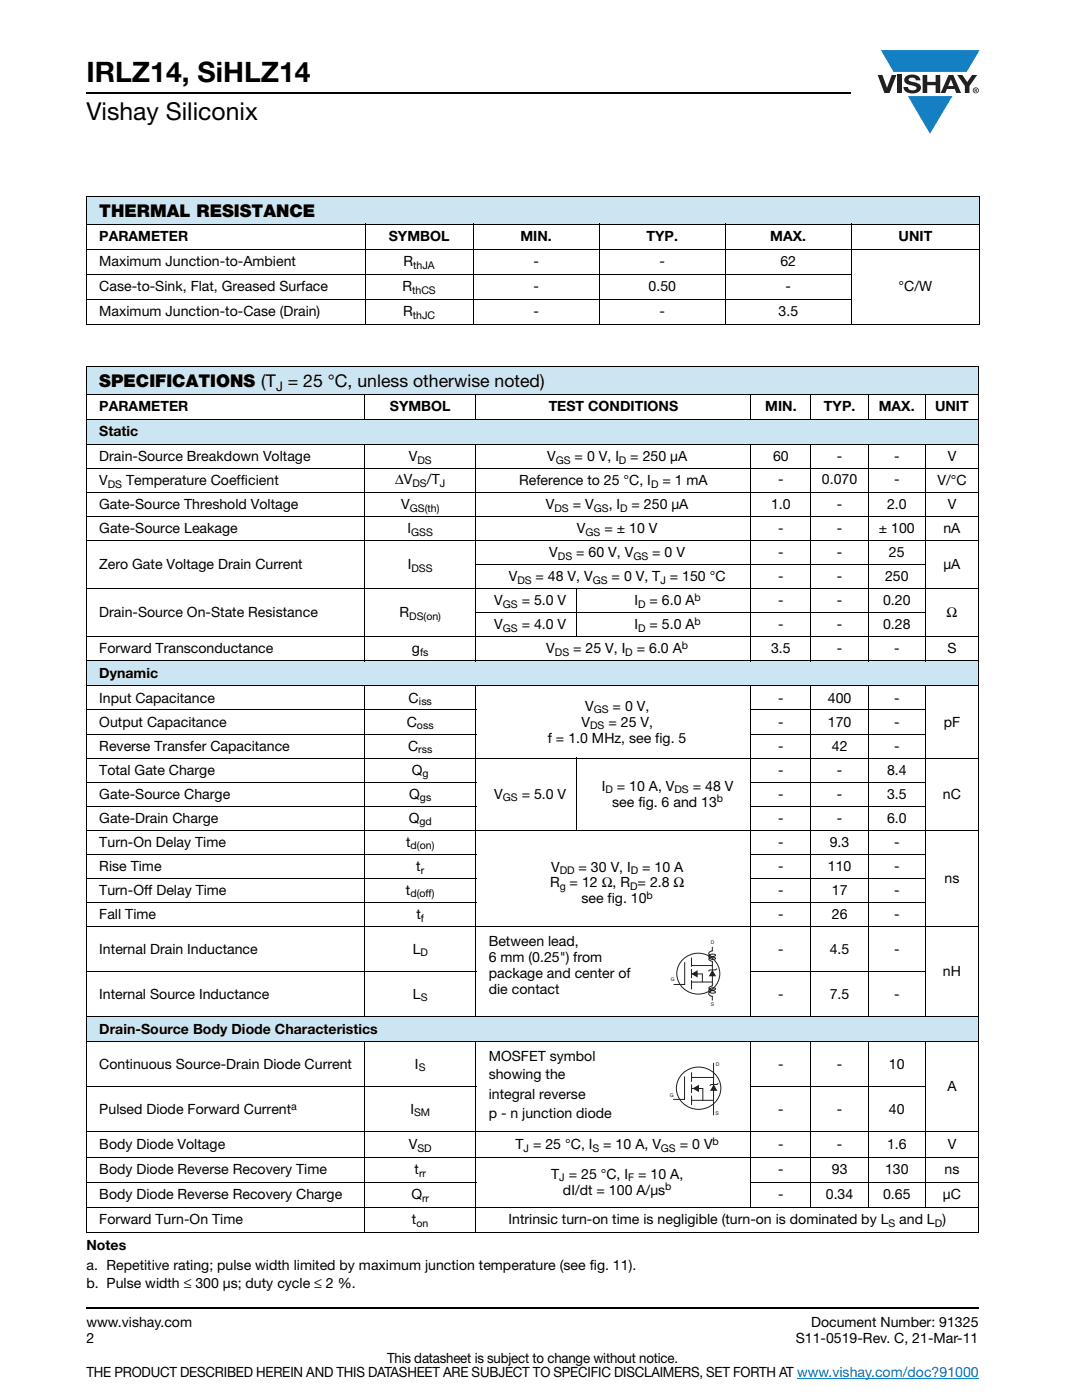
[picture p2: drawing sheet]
<svg xmlns="http://www.w3.org/2000/svg" width="216mm" height="279mm" viewBox="0 0 216 279" stroke-linecap="round" stroke-linejoin="round" font-family="sans-serif">
<defs><g id="words">
<text font-size="5.6" x="17.3" y="16.4">IRLZ14, SiHLZ14</text>
<text font-size="4.9" x="17.3" y="24">Vishay Siliconix</text>
<g font-size="3.5">
<text x="19.8" y="43.3">THERMAL RESISTANCE</text>
<text x="19.8" y="77.3">SPECIFICATIONS (T = 25 °C, unless otherwise noted)</text>
</g>
<g font-size="2.8">
<text x="19.8" y="48.1">PARAMETER</text>
<text x="19.8" y="53.1">Maximum Junction-to-Ambient</text>
<text x="77.6" y="48.1">SYMBOL</text>
<text x="80.5" y="53.1">R</text>
<text x="103.9" y="48.1">MIN.</text>
<text x="106.5" y="53.1">-</text>
<text x="129" y="48.1">TYP.</text>
<text x="131.6" y="53.1">-</text>
<text x="153.7" y="48.1">MAX.</text>
<text x="155.7" y="53.1">62</text>
<text x="179.3" y="48.1">UNIT</text>
<text x="19.8" y="58.1">Case-to-Sink, Flat, Greased Surface</text>
<text x="80.3" y="58.1">R</text>
<text x="106.5" y="58.1">-</text>
<text x="129.4" y="58.1">0.50</text>
<text x="156.8" y="58.1">-</text>
<text x="179.3" y="58.1">°C/W</text>
<text x="19.8" y="63.1">Maximum Junction-to-Case (Drain)</text>
<text x="80.4" y="63.1">R</text>
<text x="106.5" y="63.1">-</text>
<text x="131.6" y="63.1">-</text>
<text x="155.3" y="63.1">3.5</text>
<text x="19.8" y="82.1">PARAMETER</text>
<text x="77.8" y="82.1">SYMBOL</text>
<text x="109.5" y="82.1">TEST CONDITIONS</text>
<text x="152.7" y="82.1">MIN.</text>
<text x="164.4" y="82.1">TYP.</text>
<text x="175.4" y="82.1">MAX.</text>
<text x="186.6" y="82.1">UNIT</text>
<text x="19.8" y="87.1">Static</text>
<text x="19.8" y="92">Drain-Source Breakdown Voltage</text>
<text x="81.6" y="92">V</text>
<text x="109.2" y="92">V</text>
<text x="114.7" y="92">= 0 V, I</text>
<text x="125.8" y="92">= 250 μA</text>
<text x="154.3" y="92">60</text>
<text x="167" y="92">-</text>
<text x="178.4" y="92">-</text>
<text x="189.1" y="92">V</text>
<text x="19.8" y="101.6">Gate-Source Threshold Voltage</text>
<text x="19.8" y="96.8">V</text>
<text x="25.2" y="96.8">Temperature Coefficient</text>
<text x="78.9" y="96.6">ΔV</text>
<text x="80" y="101.6">V</text>
<text x="85.2" y="96.6">/T</text>
<text x="103.6" y="96.8">Reference to 25 °C, I</text>
<text x="108.9" y="101.6">V</text>
<text x="114.3" y="101.6">= V</text>
<text x="121.5" y="101.6">, I</text>
<text x="126" y="101.6">= 250 μA</text>
<text x="132.2" y="96.8">= 1 mA</text>
<text x="153.9" y="101.6">1.0</text>
<text x="155.3" y="96.6">-</text>
<text x="164" y="96.6">0.070</text>
<text x="167" y="101.6">-</text>
<text x="177" y="101.6">2.0</text>
<text x="178.4" y="96.6">-</text>
<text x="187" y="96.8">V/°C</text>
<text x="189.1" y="101.6">V</text>
<text x="19.8" y="106.4">Gate-Source Leakage</text>
<text x="81.3" y="106.4">I</text>
<text x="115.1" y="106.4">V</text>
<text x="120.6" y="106.4">= ± 10 V</text>
<text x="155.3" y="106.4">-</text>
<text x="167" y="106.4">-</text>
<text x="175.4" y="106.4">± 100</text>
<text x="188.3" y="106.4">nA</text>
<text x="19.8" y="113.6">Zero Gate Voltage Drain Current</text>
<text x="81.4" y="113.6">I</text>
<text x="109.6" y="111.2">V</text>
<text x="115" y="111.2">= 60 V, V</text>
<text x="130.2" y="111.2">= 0 V</text>
<text x="155.3" y="111.2">-</text>
<text x="167" y="111.2">-</text>
<text x="177.4" y="111.2">25</text>
<text x="188.3" y="113.6">μA</text>
<text x="101.5" y="116">V</text>
<text x="106.9" y="116">= 48 V, V</text>
<text x="122" y="116">= 0 V, T = 150 °C</text>
<text x="155.3" y="116">-</text>
<text x="167" y="116">-</text>
<text x="176.6" y="116">250</text>
<text x="19.8" y="123.2">Drain-Source On-State Resistance</text>
<text x="79.7" y="123.2">R</text>
<text x="98.6" y="125.6">V</text>
<text x="98.6" y="120.8">V</text>
<text x="104.1" y="120.8">= 5.0 V</text>
<text x="104.1" y="125.6">= 4.0 V</text>
<text x="126.6" y="120.8">I</text>
<text x="126.6" y="125.6">I</text>
<text x="129.6" y="120.8">= 6.0 A</text>
<text x="129.6" y="125.6">= 5.0 A</text>
<text x="155.3" y="120.8">-</text>
<text x="155.3" y="125.6">-</text>
<text x="167" y="120.8">-</text>
<text x="167" y="125.6">-</text>
<text x="176.2" y="120.8">0.20</text>
<text x="176.2" y="125.6">0.28</text>
<text x="188.9" y="123.2">Ω</text>
<text x="19.8" y="130.4">Forward Transconductance</text>
<text x="82.2" y="130.4">g</text>
<text x="109" y="130.4">V</text>
<text x="114.4" y="130.4">= 25 V, I</text>
<text x="127.1" y="130.4">= 6.0 A</text>
<text x="153.9" y="130.4">3.5</text>
<text x="167" y="130.4">-</text>
<text x="178.4" y="130.4">-</text>
<text x="189" y="130.4">S</text>
<text x="19.8" y="135.3">Dynamic</text>
<text x="19.8" y="140.2">Input Capacitance</text>
<text x="81.5" y="140.2">C</text>
<text x="116.8" y="141.8">V</text>
<text x="122.2" y="141.8">= 0 V,</text>
<text x="155.3" y="140.2">-</text>
<text x="165.2" y="140.2">400</text>
<text x="178.4" y="140.2">-</text>
<text x="19.8" y="149.8">Reverse Transfer Capacitance</text>
<text x="19.8" y="145">Output Capacitance</text>
<text x="81.2" y="145">C</text>
<text x="81.4" y="149.8">C</text>
<text x="109.3" y="148.2">f = 1.0 MHz, see fig. 5</text>
<text x="116" y="145">V</text>
<text x="121.4" y="145">= 25 V,</text>
<text x="155.3" y="145">-</text>
<text x="155.3" y="149.8">-</text>
<text x="165.2" y="145">170</text>
<text x="166" y="149.8">42</text>
<text x="178.4" y="145">-</text>
<text x="178.4" y="149.8">-</text>
<text x="188.3" y="145">pF</text>
<text x="19.8" y="154.6">Total Gate Charge</text>
<text x="82.2" y="154.6">Q</text>
<text x="155.3" y="154.6">-</text>
<text x="167" y="154.6">-</text>
<text x="177" y="154.6">8.4</text>
<text x="19.8" y="159.4">Gate-Source Charge</text>
<text x="81.7" y="159.4">Q</text>
<text x="98.6" y="159.4">V</text>
<text x="104.1" y="159.4">= 5.0 V</text>
<text x="120.1" y="157.8">I</text>
<text x="122.2" y="161">see fig. 6 and 13</text>
<text x="123.1" y="157.8">= 10 A, V</text>
<text x="138.2" y="157.8">= 48 V</text>
<text x="155.3" y="159.4">-</text>
<text x="167" y="159.4">-</text>
<text x="177" y="159.4">3.5</text>
<text x="188.2" y="159.4">nC</text>
<text x="19.8" y="164.2">Gate-Drain Charge</text>
<text x="81.6" y="164.2">Q</text>
<text x="155.3" y="164.2">-</text>
<text x="167" y="164.2">-</text>
<text x="177" y="164.2">6.0</text>
<text x="19.8" y="173.8">Rise Time</text>
<text x="19.8" y="169">Turn-On Delay Time</text>
<text x="81.1" y="169">t</text>
<text x="83.1" y="173.8">t</text>
<text x="110" y="173.9">V</text>
<text x="115.4" y="173.9">= 30 V, I</text>
<text x="128.1" y="173.9">= 10 A</text>
<text x="155.3" y="169">-</text>
<text x="155.3" y="173.8">-</text>
<text x="165.2" y="173.8">110</text>
<text x="165.6" y="169">9.3</text>
<text x="178.4" y="169">-</text>
<text x="178.4" y="173.8">-</text>
<text x="19.8" y="178.6">Turn-Off Delay Time</text>
<text x="81" y="178.6">t</text>
<text x="109.7" y="177.1">R</text>
<text x="113.7" y="177.1">= 12 Ω, R = 2.8 Ω</text>
<text x="155.3" y="178.6">-</text>
<text x="166" y="178.6">17</text>
<text x="178.4" y="178.6">-</text>
<text x="188.5" y="176.2">ns</text>
<text x="19.8" y="183.4">Fall Time</text>
<text x="83.1" y="183.4">t</text>
<text x="116" y="180.3">see fig. 10</text>
<text x="155.3" y="183.4">-</text>
<text x="166" y="183.4">26</text>
<text x="178.4" y="183.4">-</text>
<text x="19.8" y="190.3">Internal Drain Inductance</text>
<text x="82.3" y="190.3">L</text>
<text x="97.5" y="188.8">Between lead,</text>
<text x="155.3" y="190.3">-</text>
<text x="165.6" y="190.3">4.5</text>
<text x="178.4" y="190.3">-</text>
<text x="97.5" y="192">6 mm (0.25&quot;) from</text>
<text x="97.5" y="195.2">package and center of</text>
<text x="188.2" y="194.8">nH</text>
<text x="19.8" y="199.3">Internal Source Inductance</text>
<text x="82.4" y="199.3">L</text>
<text x="97.5" y="198.4">die contact</text>
<text x="155.3" y="199.3">-</text>
<text x="165.6" y="199.3">7.5</text>
<text x="178.4" y="199.3">-</text>
<text x="19.8" y="206.3">Drain-Source Body Diode Characteristics</text>
<text x="19.8" y="213.3">Continuous Source-Drain Diode Current</text>
<text x="82.8" y="213.3">I</text>
<text x="97.5" y="211.8">MOSFET symbol</text>
<text x="97.5" y="215.4">showing the</text>
<text x="155.3" y="213.3">-</text>
<text x="167" y="213.3">-</text>
<text x="177.4" y="213.3">10</text>
<text x="97.5" y="219.2">integral reverse</text>
<text x="189" y="217.8">A</text>
<text x="19.8" y="222.3">Pulsed Diode Forward Current</text>
<text x="81.9" y="222.3">I</text>
<text x="97.5" y="223.1">p - n junction diode</text>
<text x="155.3" y="222.3">-</text>
<text x="167" y="222.3">-</text>
<text x="177.4" y="222.3">40</text>
<text x="19.8" y="229.3">Body Diode Voltage</text>
<text x="81.6" y="229.3">V</text>
<text x="102.8" y="229.3">T = 25 °C, I</text>
<text x="120.4" y="229.3">= 10 A, V</text>
<text x="135.7" y="229.3">= 0 V</text>
<text x="155.3" y="229.3">-</text>
<text x="167" y="229.3">-</text>
<text x="177" y="229.3">1.6</text>
<text x="189.1" y="229.3">V</text>
<text x="19.8" y="234.3">Body Diode Reverse Recovery Time</text>
<text x="19.8" y="239.3">Body Diode Reverse Recovery Charge</text>
<text x="82.1" y="239.3">Q</text>
<text x="82.7" y="234.3">t</text>
<text x="110" y="235.2">T = 25 °C, I</text>
<text x="112.3" y="238.4">dI/dt = 100 A/μs</text>
<text x="127.3" y="235.2">= 10 A,</text>
<text x="155.3" y="234.3">-</text>
<text x="155.3" y="239.3">-</text>
<text x="164.8" y="239.3">0.34</text>
<text x="166" y="234.3">93</text>
<text x="176.2" y="239.3">0.65</text>
<text x="176.6" y="234.3">130</text>
<text x="188.2" y="239.3">μC</text>
<text x="188.5" y="234.3">ns</text>
<text x="19.8" y="244.3">Forward Turn-On Time</text>
<text x="82.2" y="244.3">t</text>
<text x="101.5" y="244.3">Intrinsic turn-on time is negligible (turn-on is dominated by L</text>
<text x="179.4" y="244.3">and L )</text>
<text x="17.3" y="249.6">Notes</text>
<text x="17.3" y="257">b. Pulse width ≤ 300 μs; duty cycle ≤ 2 %.</text>
<text x="17.3" y="253.4">a. Repetitive rating; pulse width limited by maximum junction temperature (see fig. 11).</text>
<text x="17.3" y="264.9">www.vishay.com</text>
<text x="17.3" y="268.1">2</text>
<text x="158.8" y="268.1">S11-0519-Rev. C, 21-Mar-11</text>
<text x="161.8" y="264.9">Document Number: 91325</text>
<text x="17.3" y="274.8">THE PRODUCT DESCRIBED HEREIN AND THIS DATASHEET ARE SUBJECT TO SPECIFIC DISCLAIMERS, SET FORTH AT www.vishay.com/doc?91000</text>
<text x="77.3" y="272">This datasheet is subject to change without notice.</text>
</g>
<text font-size="2.6" x="55.1" y="78">J</text>
<g font-size="2.1">
<text x="82.4" y="53.7">thJA</text>
<text x="82.2" y="58.7">thCS</text>
<text x="82.4" y="63.6">thJC</text>
<text x="83.3" y="92.5">DS</text>
<text x="110.9" y="92.5">GS</text>
<text x="123.5" y="92.5">D</text>
<text x="21.5" y="97.3">DS</text>
<text x="82.3" y="97.1">DS</text>
<text x="87.7" y="97.1">J</text>
<text x="129.9" y="97.3">D</text>
<text x="81.8" y="102.1">GS(th)</text>
<text x="82" y="106.9">GSS</text>
<text x="110.6" y="102.1">DS</text>
<text x="116.8" y="106.9">GS</text>
<text x="118.5" y="102.1">GS</text>
<text x="123.8" y="102.1">D</text>
<text x="111.3" y="111.7">DS</text>
<text x="126.4" y="111.7">GS</text>
<text x="82.1" y="114.1">DSS</text>
<text x="103.2" y="116.5">DS</text>
<text x="118.3" y="116.5">GS</text>
<text x="131.8" y="116.5">J</text>
<text x="138.6" y="120">b</text>
<text x="81.7" y="123.7">DS(on)</text>
<text x="100.3" y="121.3">GS</text>
<text x="127.3" y="121.3">D</text>
<text x="138.6" y="124.8">b</text>
<text x="83.8" y="130.9">fs</text>
<text x="100.3" y="126.1">GS</text>
<text x="110.7" y="130.9">DS</text>
<text x="124.8" y="130.9">D</text>
<text x="127.3" y="126.1">D</text>
<text x="136.1" y="129.6">b</text>
<text x="83.6" y="140.7">iss</text>
<text x="118.5" y="142.3">GS</text>
<text x="83.2" y="145.5">oss</text>
<text x="117.8" y="145.5">DS</text>
<text x="83.5" y="150.3">rss</text>
<text x="84.3" y="155.1">g</text>
<text x="83.8" y="159.9">gs</text>
<text x="100.3" y="159.9">GS</text>
<text x="120.8" y="158.3">D</text>
<text x="134.6" y="158.3">DS</text>
<text x="143" y="160.1">b</text>
<text x="83.7" y="164.7">gd</text>
<text x="81.9" y="169.5">d(on)</text>
<text x="81.9" y="179.1">d(off)</text>
<text x="83.9" y="174.3">r</text>
<text x="111.7" y="174.4">DD</text>
<text x="111.7" y="177.6">g</text>
<text x="125.7" y="177.6">D</text>
<text x="125.9" y="174.4">D</text>
<text x="129" y="179.4">b</text>
<text x="84" y="183.9">f</text>
<text x="83.9" y="190.8">D</text>
<text x="84" y="199.8">S</text>
<text x="83.5" y="213.8">S</text>
<text x="58.1" y="221.5">a</text>
<text x="82.6" y="222.8">SM</text>
<text x="83.3" y="229.8">SD</text>
<text x="104.5" y="229.8">J</text>
<text x="118.2" y="229.8">S</text>
<text x="131.9" y="229.8">GS</text>
<text x="142.2" y="228.5">b</text>
<text x="83.6" y="234.8">rr</text>
<text x="84.2" y="239.8">rr</text>
<text x="111.6" y="235.7">J</text>
<text x="125.3" y="235.7">F</text>
<text x="132.7" y="237.6">b</text>
<text x="83.1" y="244.8">on</text>
<text x="177.3" y="244.8">S</text>
<text x="186.5" y="244.8">D</text>
</g>
<g font-size="1" fill="#211e1e">
<text x="141.8" y="188.5">D</text>
<text x="133.8" y="195.8">G</text>
<text x="141.8" y="200.8">S</text>
<text x="142.8" y="212.8">D</text>
<text x="133.6" y="219">G</text>
<text x="142.8" y="222.6">S</text>
</g>
</g></defs>
<g fill="#147fc3">
<path d="M175.8 10h19.7l-2.6 4.4h-1.1h-13.5z"/>
<path d="M181.2 19.2h8.8l-4.4 7.5z"/>
</g>
<g fill="#231f20">
<path d="M175.1 15h1l.9 2.5 .9-2.5h1l-1.4 3.6h-1z"/>
<path d="M179 15h.9v3.6h-.9z"/>
<path d="M180.8 15.3a2.1 2.1 0 0 1 2.7 .3l.1 .4h-.8a.79 .79 0 0 0-.7-.5 .79 .79 0 0 0-.8 .4l.2 .3 1 .2a1.08 1.08 0 0 1 1.3 1.1 1.08 1.08 0 0 1-1.1 1.1 1.73 1.73 0 0 1-2.4-1.2h.9a.96 .96 0 0 0 .8 .6 .96 .96 0 0 0 .9-.4 1.31 1.31 0 0 0-1.2-.6 1.03 1.03 0 0 1-1.1-.6 1.03 1.03 0 0 1 .2-1.1z"/>
<path d="M184.1 15h.9v1.3h1.7v-1.3h.9v3.6h-.9v-1.6h-1.7v1.6h-.9z"/>
<path d="M191 15h1l1 1.4 1-1.4h1l-1.6 2.2v1.4h-.9v-1.4z"/>
<path d="M189.7 15.8l.6 1.4h-1.1zM189.3 15l-1.6 3.6h.9l.4-.8h1.5l.3 .8h1l-1.6-3.6z"/>
<path d="M194.2 18a.5 .5 0 0 1 1 0 .5 .5 0 0 1-1 0zM194.1 18a.6 .6 0 0 0 1.2 0 .6 .6 0 0 0-1.2 0z"/>
<path d="M194.6 17.8h.2v.2h-.2zM194.5 17.7v.7h.1v-.3l.4 .3-.2-.3 .2-.2-.1-.2z"/>
</g>
<path d="M159 275.1h36.3" fill="none" stroke="#007ec4" stroke-width=".2"/>
<path d="M17.3 18.6h152.5M17.3 261h178" fill="none" stroke="#000" stroke-width=".36"/>
<path d="M17.3 39.2h178.2v5.5h-178.2z" fill="#cce5f3"/>
<g fill="none" stroke="#000" stroke-width=".2">
<path d="M17.2 39.2h178.3M17.3 39.3v25.3M195.5 39.3v25.3M17.2 44.7h178.3M17.2 49.7h178.3M17.2 54.7h152.8M17.2 59.7h152.8M72.9 44.6v20.2M94.4 44.6v20.2M119.6 44.6v20.2M144.7 44.6v20.2M169.9 44.6v20.2"/>
<path d="M17.2 64.7h178.3"/>
</g>
<g fill="#cce5f3">
<path d="M17.3 73.2h178v5.5h-178z"/>
<path d="M17.3 83.7h178v5h-178z"/>
<path d="M17.3 131.9h178v5h-178z"/>
<path d="M17.3 202.9h178v5h-178z"/>
</g>
<g fill="none" stroke="#000" stroke-width=".2">
<path d="M17.2 73.2h178.1M17.2 78.7h178.1M17.3 73.3v172.5M72.7 78.6v5.2M95 78.6v5.2M149.8 78.6v5.2M161.8 78.6v5.2M173.2 78.6v5.2M184.7 78.6v5.2M195.3 73.3v172.5M17.2 83.7h178.1M17.2 88.7h178.1"/>
<path d="M17.2 93.5h178.1M17.2 98.3h178.1M72.7 88.6v43.4M95 88.6v43.4M149.8 88.6v43.4M161.8 88.6v43.4M173.2 88.6v43.4M184.7 88.6v43.4M17.2 103.1h178.1M17.2 107.9h178.1M17.2 117.5h178.1M94.9 112.7h89.8"/>
<path d="M115.1 117.4v9.8M17.2 127.1h178.1M17.2 131.9h178.1M17.2 136.9h178.1M72.7 136.8v66.2M94.9 122.3h89.8M95 136.8v66.2M149.8 136.8v66.2M161.8 136.8v66.2M173.2 136.8v66.2M184.7 136.8v66.2M17.2 141.7h77.9"/>
<path d="M17.2 146.5h77.9M17.2 151.3h178.1M17.2 156.1h77.9M115.1 151.2v14.6M149.8 141.7h34.9M149.8 146.5h34.9M149.8 156.1h34.9M17.2 160.9h77.9M17.2 165.7h178.1M17.2 170.5h77.9M17.2 175.3h77.9M149.8 160.9h34.9"/>
<path d="M149.8 170.5h34.9M149.8 175.3h34.9M17.2 180.1h77.9M17.2 184.9h178.1M17.2 193.9h77.9M149.8 180.1h34.9M149.8 193.9h34.9M17.2 202.9h178.1M17.2 207.9h178.1M17.2 216.9h77.9M72.7 207.8v38.2M95 207.8v38.2"/>
<path d="M149.8 216.9h34.9M149.8 207.8v33.2M161.8 207.8v33.2M173.2 207.8v33.2M184.7 207.8v33.2M17.2 225.9h178.1M17.2 230.9h178.1M17.2 235.9h77.9M149.8 235.9h45.5M17.2 240.9h178.1M17.2 245.9h178.1"/>
</g>
<path d="M133.8 187.6h9.9v13.5h-9.9z" fill="#fff"/>
<path d="M136.1 191.7a4.3 4.3 0 0 1 5.3-1 4.3 4.3 0 0 1 2 5 4.3 4.3 0 0 1-5.1 2.6 4.3 4.3 0 0 1-3.2-4.7l.2-.7zM136.6 192v4.5h-2.2M138 196h4.2M138 194.4h2.2v1.6M138 191.1v1.8M138 193.4v1.8M138 195.6v1.8M138 192.7h4.2M143.1 193.3l-.3 .3h-1.2l-.2 .2" fill="none" stroke="#231f20" stroke-width=".2"/>
<g fill="#231f20">
<path d="M137.9 194.4l1.3-.8v1.5z"/>
<path d="M142.2 193.6l.7 1.2h-1.5z"/>
</g>
<path d="M142.1 189v.8a.58 .58 0 0 0-.7 .5 .58 .58 0 0 0 .7 .6l.7-.3a.73 .73 0 0 0-.8-.2 .73 .73 0 0 0-.5 .7 .88 .88 0 0 0 1.3 .2 .85 .85 0 0 0-1.4 .1l.7 .5v4.8l-.7 .5a.82 .82 0 0 0 1.4 .1 .76 .76 0 0 0-.9-.1 .76 .76 0 0 0-.4 .7l.6 .3 .7-.2a.72 .72 0 0 0-.9-.2 .72 .72 0 0 0-.4 .7l.6 .3v.9" fill="none" stroke="#231f20" stroke-width=".2"/>
<path d="M133.6 211.9h10.3v10.9h-10.3z" fill="#fff"/>
<path d="M136 214.5a4.4 4.4 0 0 1 5.5-1 4.4 4.4 0 0 1 2.1 5.2 4.4 4.4 0 0 1-5.3 2.6 4.4 4.4 0 0 1-3.3-4.9l.2-.7zM136.6 214.8v4.6h-2.3M138 217.2h2.2v2.4M138 219.6h4.4M138 214v1.9M138 216.4v1.7M138 218.7v1.8M142.4 215v7.6M142.4 212.1v2.9h-4.4" fill="none" stroke="#211e1e" stroke-width=".2"/>
<path d="M143.3 216.2l-.2 .2h-1.2l-.3 .3" fill="none" stroke="#231f20" stroke-width=".2"/>
<g fill="#231f20">
<path d="M138.2 217.2l1.3-.7v1.5z"/>
<path d="M142.4 216.4l.8 1.3h-1.5z"/>
</g>
<use href="#words"/>
</svg>
